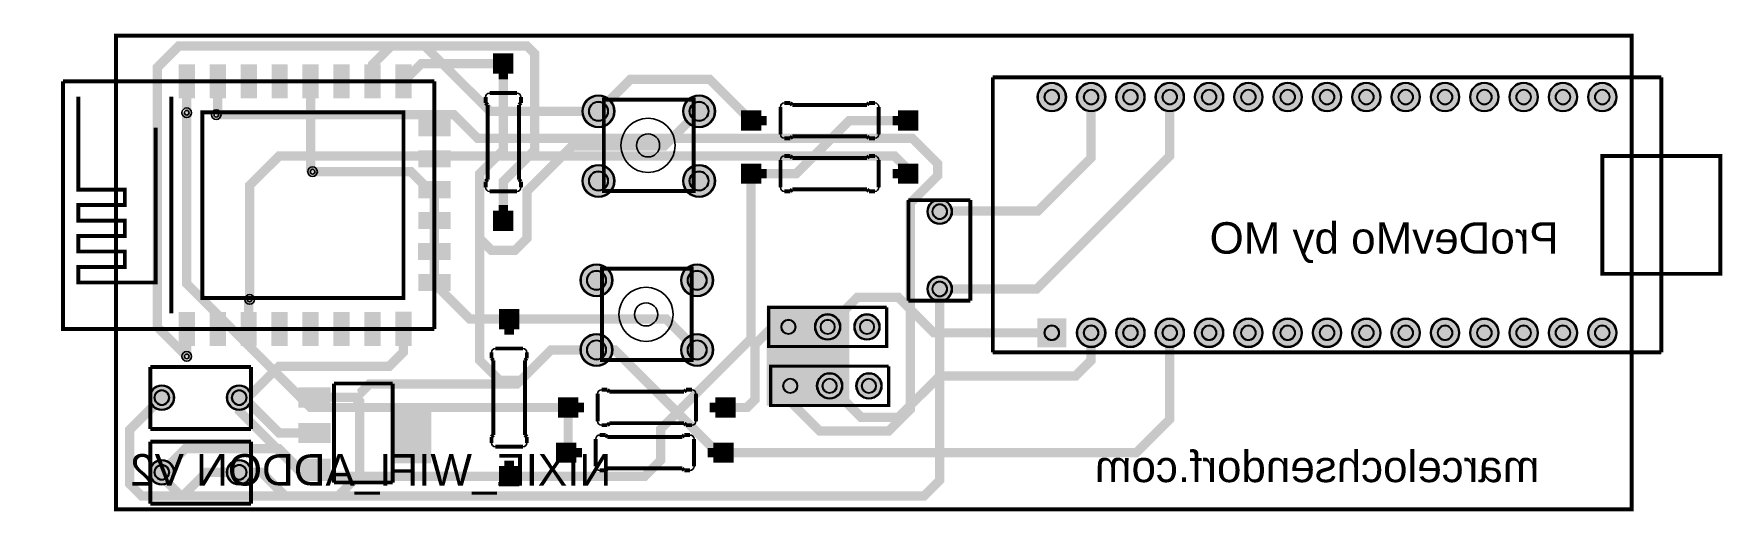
# Model space of a CAD drawing. Header units: millimetres. Extents: x 11 to 120, y -38 to -7.
import ezdxf

# ---------------------------------------------------------------- set-up
doc = ezdxf.new("R2010")
doc.units = ezdxf.units.MM
for name, color, linetype, true_color in [('BoardOutline', 7, 'Continuous', 0xff00ff), ('BottomLayer', 7, 'Continuous', 0x0000ff), ('BottomSolderMaskLayer', 7, 'Continuous', 0xaa00ff), ('Document', 7, 'Continuous', 0xffffff), ('Hole', 7, 'Continuous', 0x222222), ('Multi-Layer', 7, 'Continuous', 0xc0c0c0), ('TopLayer', 7, 'Continuous', 0xff0000), ('TopPasteMaskLayer', 7, 'Continuous', 0x808080), ('TopSilkLayer', 7, 'Continuous', 0xffcc00), ('TopSolderMaskLayer', 7, 'Continuous', 0x800080)]:
    doc.layers.add(name, color=color, linetype=linetype, true_color=true_color)
doc.styles.get("Standard").update_dxf_attribs({"font": 'arial.ttf'})

msp = doc.modelspace()

# ---------------------------------------------------------------- texts
at = {"layer": 'BottomSilkLayer', "text_generation_flag": 2}
for s, p in [('ProDevMo by MO', (109.4533909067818, -21.174498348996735)), ('marcelochsendorf.com', (108.20421640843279, -35.941071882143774)), ('NIXIE_WIFI_ADDON V2', (48.24638049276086, -36.16052832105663))]:
    msp.add_text(s, height=2.0320040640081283, dxfattribs=at).set_placement(p)

# ---------------------------------------------------------------- hatches: boundary and pattern name
at = {"layer": 'BottomSolderMaskLayer'}
for points in [[(40.618491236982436, -9.546609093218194), (40.618491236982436, -8.233426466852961), (41.93167386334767, -8.233426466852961), (41.93167386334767, -9.546609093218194)], [(75.76835153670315, -11.049022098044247, 1), (77.64795529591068, -11.049022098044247, 1)], [(78.30835661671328, -11.049022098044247, 1), (80.18796037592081, -11.049022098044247, 1)], [(80.84836169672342, -11.049022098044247, 1), (82.72796545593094, -11.049022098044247, 1)], [(83.38836677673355, -11.049022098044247, 1), (85.26797053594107, -11.049022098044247, 1)], [(85.92837185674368, -11.049022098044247, 1), (87.80797561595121, -11.049022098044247, 1)], [(88.46837693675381, -11.049022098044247, 1), (90.34798069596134, -11.049022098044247, 1)], [(91.00838201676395, -11.049022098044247, 1), (92.88798577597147, -11.049022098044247, 1)], [(93.54838709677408, -11.049022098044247, 1), (95.4279908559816, -11.049022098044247, 1)], [(96.08839217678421, -11.049022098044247, 1), (97.96799593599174, -11.049022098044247, 1)], [(98.62839725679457, -11.049022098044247, 1), (100.5080010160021, -11.049022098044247, 1)], [(101.1684023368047, -11.049022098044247, 1), (103.04800609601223, -11.049022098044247, 1)], [(103.70840741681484, -11.049022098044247, 1), (105.58801117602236, -11.049022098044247, 1)], [(106.24841249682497, -11.049022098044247, 1), (108.1280162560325, -11.049022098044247, 1)], [(108.7884175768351, -11.049022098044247, 1), (110.66802133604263, -11.049022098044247, 1)], [(111.32842265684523, -11.049022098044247, 1), (113.20802641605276, -11.049022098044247, 1)], [(46.37236474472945, -11.974091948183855, 1), (48.47396494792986, -11.974091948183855, 1)], [(52.872237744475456, -11.974091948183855, 1), (54.97383794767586, -11.974091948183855, 1)], [(56.62179324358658, -11.917703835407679), (57.93497586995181, -11.917703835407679), (57.93497586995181, -13.230886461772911), (56.62179324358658, -13.230886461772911)], [(66.78181356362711, -11.917703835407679), (68.09499618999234, -11.917703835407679), (68.09499618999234, -13.230886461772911), (66.78181356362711, -13.230886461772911)], [(46.37236474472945, -16.47396494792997, 1), (48.47396494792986, -16.47396494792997, 1)], [(52.872237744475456, -16.47396494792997, 1), (54.97383794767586, -16.47396494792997, 1)], [(57.93497586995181, -16.659893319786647), (56.62179324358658, -16.659893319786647), (56.62179324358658, -15.346710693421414), (57.93497586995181, -15.346710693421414)], [(68.09499618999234, -16.659893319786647), (66.78181356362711, -16.659893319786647), (66.78181356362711, -15.346710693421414), (68.09499618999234, -15.346710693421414)], [(40.618491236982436, -19.706629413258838), (40.618491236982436, -18.393446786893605), (41.93167386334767, -18.393446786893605), (41.93167386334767, -19.706629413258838)], [(68.65633731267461, -18.455676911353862, 1), (70.28194056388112, -18.455676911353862, 1)], [(46.245364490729, -22.89611379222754, 1), (48.34696469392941, -22.89611379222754, 1)], [(52.745237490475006, -22.89611379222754, 1), (54.84683769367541, -22.89611379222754, 1)], [(68.65633731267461, -23.454406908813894, 1), (70.28194056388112, -23.454406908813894, 1)], [(42.312674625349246, -24.74345948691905), (42.312674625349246, -26.056642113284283), (40.99949199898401, -26.056642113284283), (40.99949199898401, -24.74345948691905)], [(58.8519177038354, -25.069850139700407), (60.5283210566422, -25.069850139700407), (60.5283210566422, -26.74625349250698), (58.8519177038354, -26.74625349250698)], [(61.391922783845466, -25.908051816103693, 1), (63.06832613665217, -25.908051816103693, 1)], [(63.9319278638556, -25.908051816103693, 1), (65.60833121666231, -25.908051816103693, 1)], [(75.768351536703, -25.349250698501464), (77.6479552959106, -25.349250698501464), (77.6479552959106, -27.22885445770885), (75.768351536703, -27.22885445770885)], [(78.30835661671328, -26.289052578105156, 1), (80.18796037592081, -26.289052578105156, 1)], [(80.84836169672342, -26.289052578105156, 1), (82.72796545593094, -26.289052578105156, 1)], [(83.38836677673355, -26.289052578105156, 1), (85.26797053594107, -26.289052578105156, 1)], [(85.92837185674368, -26.289052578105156, 1), (87.80797561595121, -26.289052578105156, 1)], [(88.46837693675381, -26.289052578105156, 1), (90.34798069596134, -26.289052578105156, 1)], [(91.00838201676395, -26.289052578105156, 1), (92.88798577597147, -26.289052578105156, 1)], [(93.54838709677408, -26.289052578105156, 1), (95.4279908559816, -26.289052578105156, 1)], [(96.08839217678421, -26.289052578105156, 1), (97.96799593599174, -26.289052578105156, 1)], [(98.62839725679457, -26.289052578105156, 1), (100.5080010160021, -26.289052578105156, 1)], [(101.1684023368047, -26.289052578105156, 1), (103.04800609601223, -26.289052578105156, 1)], [(103.70840741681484, -26.289052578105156, 1), (105.58801117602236, -26.289052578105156, 1)], [(106.24841249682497, -26.289052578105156, 1), (108.1280162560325, -26.289052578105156, 1)], [(108.7884175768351, -26.289052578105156, 1), (110.66802133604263, -26.289052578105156, 1)], [(111.32842265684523, -26.289052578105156, 1), (113.20802641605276, -26.289052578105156, 1)], [(46.245364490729, -27.395986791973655, 1), (48.34696469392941, -27.395986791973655, 1)], [(52.745237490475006, -27.395986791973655, 1), (54.84683769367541, -27.395986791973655, 1)], [(58.97891795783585, -28.879857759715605), (60.65532131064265, -28.879857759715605), (60.65532131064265, -30.55626111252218), (58.97891795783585, -30.55626111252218)], [(61.51892303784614, -29.718059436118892, 1), (63.195326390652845, -29.718059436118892, 1)], [(64.05892811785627, -29.718059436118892, 1), (65.73533147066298, -29.718059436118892, 1)], [(18.404876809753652, -30.480060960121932, 1), (20.03048006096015, -30.480060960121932, 1)], [(23.403606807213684, -30.480060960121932, 1), (25.029210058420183, -30.480060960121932, 1)], [(44.81076962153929, -30.459740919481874), (46.123952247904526, -30.459740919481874), (46.123952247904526, -31.772923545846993), (44.81076962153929, -31.772923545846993)], [(54.970789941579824, -30.459740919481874), (56.28397256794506, -30.459740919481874), (56.28397256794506, -31.772923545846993), (54.970789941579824, -31.772923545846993)], [(45.99568199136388, -34.69265938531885), (44.68249936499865, -34.69265938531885), (44.68249936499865, -33.3794767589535), (45.99568199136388, -33.3794767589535)], [(56.15570231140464, -34.69265938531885), (54.842519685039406, -34.69265938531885), (54.842519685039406, -33.3794767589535), (56.15570231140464, -33.3794767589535)], [(18.404876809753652, -35.3060706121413, 1), (20.03048006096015, -35.3060706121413, 1)], [(23.403606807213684, -35.3060706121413, 1), (25.029210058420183, -35.3060706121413, 1)], [(42.312674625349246, -34.90347980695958), (42.312674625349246, -36.21666243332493), (40.99949199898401, -36.21666243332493), (40.99949199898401, -34.90347980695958)]]:
    msp.add_hatch(color=256, dxfattribs=at).paths.add_polyline_path(points)
at = {"layer": 'Multi-Layer'}
for points in [[(40.669291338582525, -9.495808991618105), (40.669291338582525, -8.284226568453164), (41.88087376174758, -8.284226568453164), (41.88087376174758, -9.495808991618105)], [(75.81915163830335, -11.049022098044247, 1), (77.59715519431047, -11.049022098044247, 1)], [(78.35915671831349, -11.049022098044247, 1), (80.1371602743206, -11.049022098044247, 1)], [(80.89916179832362, -11.049022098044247, 1), (82.67716535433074, -11.049022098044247, 1)], [(83.43916687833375, -11.049022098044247, 1), (85.21717043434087, -11.049022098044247, 1)], [(85.97917195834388, -11.049022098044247, 1), (87.757175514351, -11.049022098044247, 1)], [(88.51917703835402, -11.049022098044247, 1), (90.29718059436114, -11.049022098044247, 1)], [(91.05918211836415, -11.049022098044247, 1), (92.83718567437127, -11.049022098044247, 1)], [(93.59918719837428, -11.049022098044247, 1), (95.3771907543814, -11.049022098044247, 1)], [(96.13919227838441, -11.049022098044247, 1), (97.91719583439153, -11.049022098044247, 1)], [(98.67919735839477, -11.049022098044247, 1), (100.4572009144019, -11.049022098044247, 1)], [(101.2192024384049, -11.049022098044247, 1), (102.99720599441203, -11.049022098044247, 1)], [(103.75920751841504, -11.049022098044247, 1), (105.53721107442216, -11.049022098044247, 1)], [(106.29921259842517, -11.049022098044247, 1), (108.07721615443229, -11.049022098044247, 1)], [(108.8392176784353, -11.049022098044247, 1), (110.61722123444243, -11.049022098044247, 1)], [(111.37922275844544, -11.049022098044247, 1), (113.15722631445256, -11.049022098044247, 1)], [(46.423164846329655, -11.974091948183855, 1), (48.423164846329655, -11.974091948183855, 1)], [(52.92303784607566, -11.974091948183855, 1), (54.92303784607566, -11.974091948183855, 1)], [(56.67259334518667, -11.968503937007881), (57.8841757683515, -11.968503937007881), (57.8841757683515, -13.180086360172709), (56.67259334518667, -13.180086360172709)], [(66.8326136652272, -11.968503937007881), (68.04419608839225, -11.968503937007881), (68.04419608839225, -13.180086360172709), (66.8326136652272, -13.180086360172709)], [(46.423164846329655, -16.47396494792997, 1), (48.423164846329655, -16.47396494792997, 1)], [(52.92303784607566, -16.47396494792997, 1), (54.92303784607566, -16.47396494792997, 1)], [(57.8841757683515, -16.609093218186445), (56.67259334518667, -16.609093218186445), (56.67259334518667, -15.397510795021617), (57.8841757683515, -15.397510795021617)], [(68.04419608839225, -16.609093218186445), (66.8326136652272, -16.609093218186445), (66.8326136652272, -15.397510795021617), (68.04419608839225, -15.397510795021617)], [(40.669291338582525, -19.65582931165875), (40.669291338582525, -18.444246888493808), (41.88087376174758, -18.444246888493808), (41.88087376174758, -19.65582931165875)], [(68.70713741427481, -18.455676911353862, 1), (70.23114046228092, -18.455676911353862, 1)], [(46.296164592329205, -22.89611379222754, 1), (48.296164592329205, -22.89611379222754, 1)], [(52.79603759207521, -22.89611379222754, 1), (54.79603759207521, -22.89611379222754, 1)], [(68.70713741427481, -23.454406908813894, 1), (70.23114046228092, -23.454406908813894, 1)], [(42.26187452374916, -24.79425958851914), (42.26187452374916, -26.00584201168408), (41.0502921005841, -26.00584201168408), (41.0502921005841, -24.79425958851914)], [(58.902717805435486, -25.120650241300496), (60.47752095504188, -25.120650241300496), (60.47752095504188, -26.695453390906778), (58.902717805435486, -26.695453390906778)], [(61.44272288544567, -25.908051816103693, 1), (63.017526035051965, -25.908051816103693, 1)], [(63.9827279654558, -25.908051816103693, 1), (65.5575311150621, -25.908051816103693, 1)], [(75.81915163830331, -25.400050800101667), (77.59715519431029, -25.400050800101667), (77.59715519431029, -27.17805435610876), (75.81915163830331, -27.17805435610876)], [(78.35915671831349, -26.289052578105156, 1), (80.1371602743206, -26.289052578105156, 1)], [(80.89916179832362, -26.289052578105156, 1), (82.67716535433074, -26.289052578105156, 1)], [(83.43916687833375, -26.289052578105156, 1), (85.21717043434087, -26.289052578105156, 1)], [(85.97917195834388, -26.289052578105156, 1), (87.757175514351, -26.289052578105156, 1)], [(88.51917703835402, -26.289052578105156, 1), (90.29718059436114, -26.289052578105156, 1)], [(91.05918211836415, -26.289052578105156, 1), (92.83718567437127, -26.289052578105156, 1)], [(93.59918719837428, -26.289052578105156, 1), (95.3771907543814, -26.289052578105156, 1)], [(96.13919227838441, -26.289052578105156, 1), (97.91719583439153, -26.289052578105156, 1)], [(98.67919735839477, -26.289052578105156, 1), (100.4572009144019, -26.289052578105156, 1)], [(101.2192024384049, -26.289052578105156, 1), (102.99720599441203, -26.289052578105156, 1)], [(103.75920751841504, -26.289052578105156, 1), (105.53721107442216, -26.289052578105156, 1)], [(106.29921259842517, -26.289052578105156, 1), (108.07721615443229, -26.289052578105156, 1)], [(108.8392176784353, -26.289052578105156, 1), (110.61722123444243, -26.289052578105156, 1)], [(111.37922275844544, -26.289052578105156, 1), (113.15722631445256, -26.289052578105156, 1)], [(46.296164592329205, -27.395986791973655, 1), (48.296164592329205, -27.395986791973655, 1)], [(52.79603759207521, -27.395986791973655, 1), (54.79603759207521, -27.395986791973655, 1)], [(59.029718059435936, -28.930657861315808), (60.60452120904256, -28.930657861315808), (60.60452120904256, -30.505461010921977), (59.029718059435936, -30.505461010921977)], [(61.569723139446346, -29.718059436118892, 1), (63.14452628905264, -29.718059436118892, 1)], [(64.10972821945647, -29.718059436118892, 1), (65.68453136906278, -29.718059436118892, 1)], [(18.455676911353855, -30.480060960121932, 1), (19.97967995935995, -30.480060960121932, 1)], [(23.454406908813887, -30.480060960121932, 1), (24.97840995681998, -30.480060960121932, 1)], [(44.86156972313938, -30.510541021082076), (46.07315214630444, -30.510541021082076), (46.07315214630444, -31.722123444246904), (44.86156972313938, -31.722123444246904)], [(55.02159004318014, -30.510541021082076), (56.23317246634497, -30.510541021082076), (56.23317246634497, -31.722123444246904), (55.02159004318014, -31.722123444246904)], [(45.94488188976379, -34.641859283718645), (44.73329946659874, -34.641859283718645), (44.73329946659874, -33.430276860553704), (45.94488188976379, -33.430276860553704)], [(56.10490220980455, -34.641859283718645), (54.893319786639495, -34.641859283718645), (54.893319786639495, -33.430276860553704), (56.10490220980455, -33.430276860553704)], [(18.455676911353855, -35.3060706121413, 1), (19.97967995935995, -35.3060706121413, 1)], [(23.454406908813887, -35.3060706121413, 1), (24.97840995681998, -35.3060706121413, 1)], [(42.26187452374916, -34.95427990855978), (42.26187452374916, -36.165862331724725), (41.0502921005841, -36.165862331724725), (41.0502921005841, -34.95427990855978)]]:
    msp.add_hatch(color=256, dxfattribs=at).paths.add_polyline_path(points)
at = {"layer": 'TopLayer'}
for points in [[(21.33096266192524, -9.033274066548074), (21.33096266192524, -11.033274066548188), (20.33096266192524, -11.033274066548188), (20.33096266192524, -9.033274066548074)], [(23.33096266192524, -9.033528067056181), (23.33096266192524, -11.033528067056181), (22.33096266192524, -11.033528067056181), (22.33096266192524, -9.033528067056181)], [(25.33096266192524, -9.033274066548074), (25.33096266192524, -11.033274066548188), (24.33096266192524, -11.033274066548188), (24.33096266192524, -9.033274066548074)], [(27.33096266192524, -9.034036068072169), (27.33096266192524, -11.034036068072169), (26.33096266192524, -11.034036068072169), (26.33096266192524, -9.034036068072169)], [(29.33096266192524, -9.033274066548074), (29.33096266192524, -11.033274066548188), (28.33096266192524, -11.033274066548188), (28.33096266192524, -9.033274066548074)], [(31.331724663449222, -9.032512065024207), (31.331724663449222, -11.032512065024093), (30.331724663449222, -11.032512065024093), (30.331724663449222, -9.032512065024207)], [(33.32994665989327, -9.033782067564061), (33.32994665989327, -11.033782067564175), (32.32994665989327, -11.033782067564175), (32.32994665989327, -9.033782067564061)], [(35.334010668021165, -9.03530607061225), (35.334010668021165, -11.035306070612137), (34.334010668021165, -11.035306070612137), (34.334010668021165, -9.03530607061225)], [(37.82931165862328, -13.537211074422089), (35.82931165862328, -13.537211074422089), (35.82931165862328, -12.537211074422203), (37.82931165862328, -12.537211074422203)], [(37.828549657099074, -15.537211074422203), (35.8285496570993, -15.537211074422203), (35.8285496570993, -14.537211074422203), (37.828549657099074, -14.537211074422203)], [(37.828549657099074, -17.536449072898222), (35.8285496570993, -17.536449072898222), (35.8285496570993, -16.536449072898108), (37.828549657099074, -16.536449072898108)], [(37.828549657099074, -19.537211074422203), (35.8285496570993, -19.537211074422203), (35.8285496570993, -18.537211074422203), (37.828549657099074, -18.537211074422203)], [(37.828041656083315, -21.53594107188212), (35.828041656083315, -21.53594107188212), (35.828041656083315, -20.53594107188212), (37.828041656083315, -20.53594107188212)], [(37.829565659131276, -23.53390906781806), (35.829565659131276, -23.53390906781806), (35.829565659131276, -22.533909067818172), (37.829565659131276, -22.533909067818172)], [(20.328422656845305, -27.03556007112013), (20.328422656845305, -25.03556007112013), (21.328422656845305, -25.03556007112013), (21.328422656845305, -27.03556007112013)], [(22.328422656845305, -27.03556007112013), (22.328422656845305, -25.03556007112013), (23.328422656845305, -25.03556007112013), (23.328422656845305, -27.03556007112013)], [(24.327660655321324, -27.03556007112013), (24.327660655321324, -25.03556007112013), (25.327660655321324, -25.03556007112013), (25.327660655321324, -27.03556007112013)], [(26.327660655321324, -27.03556007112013), (26.327660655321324, -25.03556007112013), (27.327660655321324, -25.03556007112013), (27.327660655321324, -27.03556007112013)], [(28.329184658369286, -27.03556007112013), (28.329184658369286, -25.03556007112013), (29.329184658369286, -25.03556007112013), (29.329184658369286, -27.03556007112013)], [(30.328422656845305, -27.03556007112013), (30.328422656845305, -25.03556007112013), (31.328422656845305, -25.03556007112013), (31.328422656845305, -27.03556007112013)], [(32.327660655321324, -27.03556007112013), (32.327660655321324, -25.03556007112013), (33.327660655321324, -25.03556007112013), (33.327660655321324, -27.03556007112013)], [(34.328422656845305, -27.034798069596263), (34.328422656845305, -25.03479806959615), (35.328422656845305, -25.03479806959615), (35.328422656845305, -27.034798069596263)], [(28.083058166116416, -29.86609093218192), (30.08305816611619, -29.86609093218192), (30.08305816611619, -31.066090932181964), (28.083058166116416, -31.066090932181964)], [(34.283058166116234, -30.866065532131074), (36.583058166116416, -30.866065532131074), (36.583058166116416, -34.66606553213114), (34.283058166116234, -34.66606553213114)], [(28.083058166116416, -32.16606553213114), (30.08305816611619, -32.16606553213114), (30.08305816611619, -33.366065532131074), (28.083058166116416, -33.366065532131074)], [(28.083058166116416, -34.46604013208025), (30.08305816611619, -34.46604013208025), (30.08305816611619, -35.6660401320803), (28.083058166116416, -35.6660401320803)]]:
    msp.add_hatch(color=256, dxfattribs=at).paths.add_polyline_path(points)
at = {"layer": 'TopPasteMaskLayer'}
for points in [[(21.33096266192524, -9.033274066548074), (21.33096266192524, -11.033274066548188), (20.33096266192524, -11.033274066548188), (20.33096266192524, -9.033274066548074)], [(23.33096266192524, -9.033528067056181), (23.33096266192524, -11.033528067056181), (22.33096266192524, -11.033528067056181), (22.33096266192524, -9.033528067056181)], [(25.33096266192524, -9.033274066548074), (25.33096266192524, -11.033274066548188), (24.33096266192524, -11.033274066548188), (24.33096266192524, -9.033274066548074)], [(27.33096266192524, -9.034036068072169), (27.33096266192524, -11.034036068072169), (26.33096266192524, -11.034036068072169), (26.33096266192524, -9.034036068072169)], [(29.33096266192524, -9.033274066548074), (29.33096266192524, -11.033274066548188), (28.33096266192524, -11.033274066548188), (28.33096266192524, -9.033274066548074)], [(31.331724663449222, -9.032512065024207), (31.331724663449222, -11.032512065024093), (30.331724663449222, -11.032512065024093), (30.331724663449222, -9.032512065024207)], [(33.32994665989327, -9.033782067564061), (33.32994665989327, -11.033782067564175), (32.32994665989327, -11.033782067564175), (32.32994665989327, -9.033782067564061)], [(35.334010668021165, -9.03530607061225), (35.334010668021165, -11.035306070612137), (34.334010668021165, -11.035306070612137), (34.334010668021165, -9.03530607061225)], [(37.82931165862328, -13.537211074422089), (35.82931165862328, -13.537211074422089), (35.82931165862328, -12.537211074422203), (37.82931165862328, -12.537211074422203)], [(37.828549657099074, -15.537211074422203), (35.8285496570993, -15.537211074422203), (35.8285496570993, -14.537211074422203), (37.828549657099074, -14.537211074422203)], [(37.828549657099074, -17.536449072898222), (35.8285496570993, -17.536449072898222), (35.8285496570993, -16.536449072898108), (37.828549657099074, -16.536449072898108)], [(37.828549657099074, -19.537211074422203), (35.8285496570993, -19.537211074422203), (35.8285496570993, -18.537211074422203), (37.828549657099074, -18.537211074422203)], [(37.828041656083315, -21.53594107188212), (35.828041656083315, -21.53594107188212), (35.828041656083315, -20.53594107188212), (37.828041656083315, -20.53594107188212)], [(37.829565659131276, -23.53390906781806), (35.829565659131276, -23.53390906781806), (35.829565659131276, -22.533909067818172), (37.829565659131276, -22.533909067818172)], [(20.328422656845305, -27.03556007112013), (20.328422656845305, -25.03556007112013), (21.328422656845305, -25.03556007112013), (21.328422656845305, -27.03556007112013)], [(22.328422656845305, -27.03556007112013), (22.328422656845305, -25.03556007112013), (23.328422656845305, -25.03556007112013), (23.328422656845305, -27.03556007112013)], [(24.327660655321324, -27.03556007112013), (24.327660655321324, -25.03556007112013), (25.327660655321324, -25.03556007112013), (25.327660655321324, -27.03556007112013)], [(26.327660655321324, -27.03556007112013), (26.327660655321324, -25.03556007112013), (27.327660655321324, -25.03556007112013), (27.327660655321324, -27.03556007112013)], [(28.329184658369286, -27.03556007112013), (28.329184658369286, -25.03556007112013), (29.329184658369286, -25.03556007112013), (29.329184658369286, -27.03556007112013)], [(30.328422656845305, -27.03556007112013), (30.328422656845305, -25.03556007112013), (31.328422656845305, -25.03556007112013), (31.328422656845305, -27.03556007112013)], [(32.327660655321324, -27.03556007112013), (32.327660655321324, -25.03556007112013), (33.327660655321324, -25.03556007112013), (33.327660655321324, -27.03556007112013)], [(34.328422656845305, -27.034798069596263), (34.328422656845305, -25.03479806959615), (35.328422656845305, -25.03479806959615), (35.328422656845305, -27.034798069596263)], [(28.083058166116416, -29.86609093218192), (30.08305816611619, -29.86609093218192), (30.08305816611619, -31.066090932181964), (28.083058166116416, -31.066090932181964)], [(34.283058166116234, -30.866065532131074), (36.583058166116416, -30.866065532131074), (36.583058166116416, -34.66606553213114), (34.283058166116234, -34.66606553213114)], [(28.083058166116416, -32.16606553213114), (30.08305816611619, -32.16606553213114), (30.08305816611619, -33.366065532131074), (28.083058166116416, -33.366065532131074)], [(28.083058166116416, -34.46604013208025), (30.08305816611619, -34.46604013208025), (30.08305816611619, -35.6660401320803), (28.083058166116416, -35.6660401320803)]]:
    msp.add_hatch(color=256, dxfattribs=at).paths.add_polyline_path(points)
at = {"layer": 'TopSilkLayer'}
msp.add_hatch(color=256, dxfattribs=at).paths.add_polyline_path([(58.293116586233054, -24.638049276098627), (63.62712725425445, -24.638049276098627), (63.62712725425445, -30.98806197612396), (58.293116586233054, -30.98806197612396), (58.293116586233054, -24.638049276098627)])
at = {"layer": 'TopSolderMaskLayer'}
for points in [[(40.618491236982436, -9.546609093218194), (40.618491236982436, -8.233426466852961), (41.93167386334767, -8.233426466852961), (41.93167386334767, -9.546609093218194)], [(21.356356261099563, -8.931673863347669), (21.356356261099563, -11.134874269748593), (20.305556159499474, -11.134874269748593), (20.305556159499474, -8.931673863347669)], [(23.356356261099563, -8.931927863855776), (23.356356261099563, -11.135128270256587), (22.305556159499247, -11.135128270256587), (22.305556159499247, -8.931927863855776)], [(25.356356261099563, -8.931673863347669), (25.356356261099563, -11.134874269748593), (24.305556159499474, -11.134874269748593), (24.305556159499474, -8.931673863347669)], [(27.356356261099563, -8.932435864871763), (27.356356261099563, -11.135636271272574), (26.305556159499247, -11.135636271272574), (26.305556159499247, -8.932435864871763)], [(29.356369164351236, -8.931673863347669), (29.356369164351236, -11.134874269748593), (28.30556906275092, -11.134874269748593), (28.30556906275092, -8.931673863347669)], [(31.357118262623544, -8.930911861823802), (31.357118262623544, -11.134112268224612), (30.306318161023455, -11.134112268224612), (30.306318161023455, -8.930911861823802)], [(33.35534025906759, -8.932181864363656), (33.35534025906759, -11.13538227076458), (32.3045401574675, -11.13538227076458), (32.3045401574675, -8.932181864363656)], [(35.35941717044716, -8.933705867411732), (35.35941717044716, -11.136906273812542), (34.30861706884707, -11.136906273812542), (34.30861706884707, -8.933705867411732)], [(75.76835153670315, -11.049022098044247, 1), (77.64795529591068, -11.049022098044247, 1)], [(78.30835661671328, -11.049022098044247, 1), (80.18796037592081, -11.049022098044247, 1)], [(80.84836169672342, -11.049022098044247, 1), (82.72796545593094, -11.049022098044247, 1)], [(83.38836677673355, -11.049022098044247, 1), (85.26797053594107, -11.049022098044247, 1)], [(85.92837185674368, -11.049022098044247, 1), (87.80797561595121, -11.049022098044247, 1)], [(88.46837693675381, -11.049022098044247, 1), (90.34798069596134, -11.049022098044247, 1)], [(91.00838201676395, -11.049022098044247, 1), (92.88798577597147, -11.049022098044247, 1)], [(93.54838709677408, -11.049022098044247, 1), (95.4279908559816, -11.049022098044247, 1)], [(96.08839217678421, -11.049022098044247, 1), (97.96799593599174, -11.049022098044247, 1)], [(98.62839725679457, -11.049022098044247, 1), (100.5080010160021, -11.049022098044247, 1)], [(101.1684023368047, -11.049022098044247, 1), (103.04800609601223, -11.049022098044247, 1)], [(103.70840741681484, -11.049022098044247, 1), (105.58801117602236, -11.049022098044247, 1)], [(106.24841249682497, -11.049022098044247, 1), (108.1280162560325, -11.049022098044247, 1)], [(108.7884175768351, -11.049022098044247, 1), (110.66802133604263, -11.049022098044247, 1)], [(111.32842265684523, -11.049022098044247, 1), (113.20802641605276, -11.049022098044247, 1)], [(46.37236474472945, -11.974091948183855, 1), (48.47396494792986, -11.974091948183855, 1)], [(52.872237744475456, -11.974091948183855, 1), (54.97383794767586, -11.974091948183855, 1)], [(56.62179324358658, -11.917703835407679), (57.93497586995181, -11.917703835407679), (57.93497586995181, -13.230886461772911), (56.62179324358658, -13.230886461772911)], [(66.78181356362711, -11.917703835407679), (68.09499618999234, -11.917703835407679), (68.09499618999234, -13.230886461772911), (66.78181356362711, -13.230886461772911)], [(37.8801117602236, -13.587998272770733), (35.778511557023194, -13.587998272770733), (35.778511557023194, -12.486398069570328), (37.8801117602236, -12.486398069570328)], [(37.87934975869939, -15.587998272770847), (35.777749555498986, -15.587998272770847), (35.777749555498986, -14.486398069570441), (37.87934975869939, -14.486398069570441)], [(46.37236474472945, -16.47396494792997, 1), (48.47396494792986, -16.47396494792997, 1)], [(52.872237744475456, -16.47396494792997, 1), (54.97383794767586, -16.47396494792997, 1)], [(57.93497586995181, -16.659893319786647), (56.62179324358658, -16.659893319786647), (56.62179324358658, -15.346710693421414), (57.93497586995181, -15.346710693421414)], [(68.09499618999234, -16.659893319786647), (66.78181356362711, -16.659893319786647), (66.78181356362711, -15.346710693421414), (68.09499618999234, -15.346710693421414)], [(37.87934975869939, -17.587236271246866), (35.777749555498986, -17.587236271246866), (35.777749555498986, -16.485636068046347), (37.87934975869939, -16.485636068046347)], [(37.87934975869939, -19.587998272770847), (35.777749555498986, -19.587998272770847), (35.777749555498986, -18.48639806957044), (37.87934975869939, -18.48639806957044)], [(40.618491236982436, -19.706629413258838), (40.618491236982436, -18.393446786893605), (41.93167386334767, -18.393446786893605), (41.93167386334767, -19.706629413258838)], [(68.65633731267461, -18.455676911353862, 1), (70.28194056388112, -18.455676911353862, 1)], [(37.878841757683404, -21.586728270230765), (35.777241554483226, -21.586728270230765), (35.777241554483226, -20.48512806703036), (37.878841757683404, -20.48512806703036)], [(37.88036576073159, -23.584696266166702), (35.77876555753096, -23.584696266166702), (35.77876555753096, -22.483096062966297), (37.88036576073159, -22.483096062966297)], [(46.245364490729, -22.89611379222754, 1), (48.34696469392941, -22.89611379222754, 1)], [(52.745237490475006, -22.89611379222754, 1), (54.84683769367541, -22.89611379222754, 1)], [(68.65633731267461, -23.454406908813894, 1), (70.28194056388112, -23.454406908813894, 1)], [(20.30301615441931, -27.137160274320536), (20.30301615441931, -24.933959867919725), (21.353816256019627, -24.933959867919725), (21.353816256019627, -27.137160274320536)], [(22.30301615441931, -27.137160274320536), (22.30301615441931, -24.933959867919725), (23.353816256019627, -24.933959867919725), (23.353816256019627, -27.137160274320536)], [(24.30225415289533, -27.137160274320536), (24.30225415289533, -24.933959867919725), (25.35305425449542, -24.933959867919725), (25.35305425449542, -27.137160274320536)], [(26.30225415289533, -27.137160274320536), (26.30225415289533, -24.933959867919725), (27.35305425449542, -24.933959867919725), (27.35305425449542, -27.137160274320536)], [(28.30377815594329, -27.137160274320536), (28.30377815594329, -24.933959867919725), (29.354578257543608, -24.933959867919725), (29.354578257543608, -27.137160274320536)], [(30.30301615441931, -27.137160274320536), (30.30301615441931, -24.933959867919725), (31.353816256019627, -24.933959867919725), (31.353816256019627, -27.137160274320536)], [(32.30225415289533, -27.137160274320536), (32.30225415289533, -24.933959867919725), (33.353054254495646, -24.933959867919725), (33.353054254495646, -27.137160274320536)], [(34.30301615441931, -27.13639827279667), (34.30301615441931, -24.933197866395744), (35.3538162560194, -24.933197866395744), (35.3538162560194, -27.13639827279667)], [(42.312674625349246, -24.74345948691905), (42.312674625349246, -26.056642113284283), (40.99949199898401, -26.056642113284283), (40.99949199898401, -24.74345948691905)], [(58.8519177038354, -25.069850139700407), (60.5283210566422, -25.069850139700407), (60.5283210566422, -26.74625349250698), (58.8519177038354, -26.74625349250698)], [(61.391922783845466, -25.908051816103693, 1), (63.06832613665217, -25.908051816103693, 1)], [(63.9319278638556, -25.908051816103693, 1), (65.60833121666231, -25.908051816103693, 1)], [(75.768351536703, -25.349250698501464), (77.6479552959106, -25.349250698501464), (77.6479552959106, -27.22885445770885), (75.768351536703, -27.22885445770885)], [(78.30835661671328, -26.289052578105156, 1), (80.18796037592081, -26.289052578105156, 1)], [(80.84836169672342, -26.289052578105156, 1), (82.72796545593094, -26.289052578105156, 1)], [(83.38836677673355, -26.289052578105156, 1), (85.26797053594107, -26.289052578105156, 1)], [(85.92837185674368, -26.289052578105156, 1), (87.80797561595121, -26.289052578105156, 1)], [(88.46837693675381, -26.289052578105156, 1), (90.34798069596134, -26.289052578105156, 1)], [(91.00838201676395, -26.289052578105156, 1), (92.88798577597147, -26.289052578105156, 1)], [(93.54838709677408, -26.289052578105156, 1), (95.4279908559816, -26.289052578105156, 1)], [(96.08839217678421, -26.289052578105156, 1), (97.96799593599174, -26.289052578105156, 1)], [(98.62839725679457, -26.289052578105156, 1), (100.5080010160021, -26.289052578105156, 1)], [(101.1684023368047, -26.289052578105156, 1), (103.04800609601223, -26.289052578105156, 1)], [(103.70840741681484, -26.289052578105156, 1), (105.58801117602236, -26.289052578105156, 1)], [(106.24841249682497, -26.289052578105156, 1), (108.1280162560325, -26.289052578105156, 1)], [(108.7884175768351, -26.289052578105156, 1), (110.66802133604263, -26.289052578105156, 1)], [(111.32842265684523, -26.289052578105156, 1), (113.20802641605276, -26.289052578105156, 1)], [(46.245364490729, -27.395986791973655, 1), (48.34696469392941, -27.395986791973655, 1)], [(52.745237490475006, -27.395986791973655, 1), (54.84683769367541, -27.395986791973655, 1)], [(58.97891795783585, -28.879857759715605), (60.65532131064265, -28.879857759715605), (60.65532131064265, -30.55626111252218), (58.97891795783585, -30.55626111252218)], [(61.51892303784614, -29.718059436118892, 1), (63.195326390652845, -29.718059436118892, 1)], [(64.05892811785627, -29.718059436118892, 1), (65.73533147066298, -29.718059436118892, 1)], [(18.404876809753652, -30.480060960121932, 1), (20.03048006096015, -30.480060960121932, 1)], [(23.403606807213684, -30.480060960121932, 1), (25.029210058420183, -30.480060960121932, 1)], [(28.0322580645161, -29.815290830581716), (30.133858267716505, -29.815290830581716), (30.133858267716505, -31.116891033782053), (28.0322580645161, -31.116891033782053)], [(44.81076962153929, -30.459740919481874), (46.123952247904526, -30.459740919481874), (46.123952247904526, -31.772923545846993), (44.81076962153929, -31.772923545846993)], [(54.970789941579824, -30.459740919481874), (56.28397256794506, -30.459740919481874), (56.28397256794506, -31.772923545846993), (54.970789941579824, -31.772923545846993)], [(34.232257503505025, -30.81526543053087), (36.63385770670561, -30.81526543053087), (36.63385770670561, -34.716865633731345), (34.232257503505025, -34.716865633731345)], [(28.0322580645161, -32.11526543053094), (30.133858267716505, -32.11526543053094), (30.133858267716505, -33.41686563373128), (28.0322580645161, -33.41686563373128)], [(45.99568199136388, -34.69265938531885), (44.68249936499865, -34.69265938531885), (44.68249936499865, -33.3794767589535), (45.99568199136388, -33.3794767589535)], [(56.15570231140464, -34.69265938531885), (54.842519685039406, -34.69265938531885), (54.842519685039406, -33.3794767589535), (56.15570231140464, -33.3794767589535)], [(18.404876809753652, -35.3060706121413, 1), (20.03048006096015, -35.3060706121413, 1)], [(23.403606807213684, -35.3060706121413, 1), (25.029210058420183, -35.3060706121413, 1)], [(28.0322580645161, -34.41524003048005), (30.133858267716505, -34.41524003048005), (30.133858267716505, -35.71684023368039), (28.0322580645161, -35.71684023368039)], [(42.312674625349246, -34.90347980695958), (42.312674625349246, -36.21666243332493), (40.99949199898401, -36.21666243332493), (40.99949199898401, -34.90347980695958)]]:
    msp.add_hatch(color=256, dxfattribs=at).paths.add_polyline_path(points)

# ---------------------------------------------------------------- linework, layer by layer
at = {"layer": 'BoardOutline', "const_width": 0.25400050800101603}
msp.add_lwpolyline([(16.256032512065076, -7.087020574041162), (114.17322834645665, -7.087020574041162), (114.17322834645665, -37.69507239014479), (16.256032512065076, -37.69507239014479), (16.256032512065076, -7.087020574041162)], close=True, dxfattribs=at)
at = {"layer": 'BottomLayer', "const_width": 0.6000000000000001}
for points in [[(47.423164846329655, -11.974091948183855), (40.42463804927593, -11.974091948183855), (36.197561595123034, -7.747015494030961), (20.320040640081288, -7.747015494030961), (18.92303784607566, -9.144018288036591), (18.92303784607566, -25.908051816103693), (20.828041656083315, -27.813055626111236)], [(20.828041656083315, -12.0650241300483), (20.828041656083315, -23.114046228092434), (28.82905765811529, -31.115062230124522), (45.46609093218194, -31.115062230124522)], [(22.73304546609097, -12.19202438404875), (38.100076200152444, -12.19202438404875), (39.62407924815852, -13.716027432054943), (67.69113538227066, -13.716027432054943), (69.34213868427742, -15.367030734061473), (69.34213868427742, -16.129032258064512), (67.56413512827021, -17.907035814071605), (67.56413512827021, -31.242062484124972), (66.16713233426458, -32.6390652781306), (61.72212344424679, -32.6390652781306), (59.94411988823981, -30.86106172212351), (59.817119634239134, -30.734061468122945), (59.817119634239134, -29.718059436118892)], [(67.43713487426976, -16.002032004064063), (67.43713487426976, -15.74803149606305), (66.54813309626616, -14.859029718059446), (26.797053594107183, -14.859029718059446), (24.892049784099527, -16.764033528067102), (24.892049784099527, -24.1300482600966)], [(41.65608331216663, -25.400050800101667), (39.1160782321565, -25.400050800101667), (36.830073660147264, -23.114046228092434), (36.830073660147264, -17.39903479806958), (35.306070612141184, -15.8750317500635), (28.95605791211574, -15.8750317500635)], [(57.277114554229, -16.002032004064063), (57.277114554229, -26.670053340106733), (53.97510795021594, -29.972059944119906), (51.43510287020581, -32.51206502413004), (51.43510287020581, -34.54406908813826), (50.41910083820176, -35.56007112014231), (41.65608331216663, -35.56007112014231)], [(19.217678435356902, -35.3060706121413), (19.217678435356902, -35.60071120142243), (20.447040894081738, -36.83007366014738), (68.45313690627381, -36.83007366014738), (69.46913893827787, -35.814071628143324), (69.46913893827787, -23.454406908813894)], [(24.21643383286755, -30.480060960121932), (24.21643383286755, -31.32844805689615), (28.575057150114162, -35.68707137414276), (28.70205740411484, -35.56007112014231), (41.65608331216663, -35.56007112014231)]]:
    msp.add_lwpolyline(points, dxfattribs=at)
at = {"layer": 'BottomSolderMaskLayer'}
for centre, radius in [((41.27508255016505, -8.890017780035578), 0.4404805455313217), ((76.70815341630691, -11.049022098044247), 0.9398018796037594), ((76.70815341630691, -11.049022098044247), 0.4833266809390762), ((79.24815849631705, -11.049022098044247), 0.9398018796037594), ((79.24815849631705, -11.049022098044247), 0.4833266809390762), ((81.78816357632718, -11.049022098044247), 0.9398018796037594), ((81.78816357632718, -11.049022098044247), 0.4833266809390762), ((84.32816865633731, -11.049022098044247), 0.9398018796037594), ((84.32816865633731, -11.049022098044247), 0.4833266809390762), ((86.86817373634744, -11.049022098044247), 0.9398018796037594), ((86.86817373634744, -11.049022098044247), 0.4833266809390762), ((89.40817881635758, -11.049022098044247), 0.9398018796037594), ((89.40817881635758, -11.049022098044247), 0.4833266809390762), ((91.94818389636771, -11.049022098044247), 0.9398018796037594), ((91.94818389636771, -11.049022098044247), 0.4833266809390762), ((94.48818897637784, -11.049022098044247), 0.9398018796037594), ((94.48818897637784, -11.049022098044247), 0.4833266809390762), ((97.02819405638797, -11.049022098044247), 0.9398018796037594), ((97.02819405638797, -11.049022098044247), 0.4833266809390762), ((99.56819913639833, -11.049022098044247), 0.9398018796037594), ((99.56819913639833, -11.049022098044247), 0.4833266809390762), ((102.10820421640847, -11.049022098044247), 0.9398018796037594), ((102.10820421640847, -11.049022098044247), 0.4833266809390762), ((104.6482092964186, -11.049022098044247), 0.9398018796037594), ((104.6482092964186, -11.049022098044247), 0.4833266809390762), ((107.18821437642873, -11.049022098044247), 0.9398018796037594), ((107.18821437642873, -11.049022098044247), 0.4833266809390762), ((109.72821945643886, -11.049022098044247), 0.9398018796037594), ((109.72821945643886, -11.049022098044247), 0.4833266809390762), ((112.268224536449, -11.049022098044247), 0.9398018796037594), ((112.268224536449, -11.049022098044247), 0.4833266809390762), ((47.423164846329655, -11.974091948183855), 1.050800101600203), ((47.423164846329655, -11.974091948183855), 0.6304266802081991), ((53.92303784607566, -11.974091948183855), 1.050800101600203), ((53.92303784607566, -11.974091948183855), 0.6304266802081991), ((57.2783845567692, -12.574295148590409), 0.4404805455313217), ((67.43840487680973, -12.574295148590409), 0.4404805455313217), ((47.423164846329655, -16.47396494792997), 1.050800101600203), ((47.423164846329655, -16.47396494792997), 0.6304266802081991), ((53.92303784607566, -16.47396494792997), 1.050800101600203), ((53.92303784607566, -16.47396494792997), 0.6304266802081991), ((57.2783845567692, -16.00330200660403), 0.4404805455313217), ((67.43840487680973, -16.00330200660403), 0.4404805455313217), ((69.46913893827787, -18.455676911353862), 0.8128016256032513), ((69.46913893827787, -18.455676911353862), 0.48768097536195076), ((41.27508255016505, -19.050038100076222), 0.4404805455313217), ((47.296164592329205, -22.89611379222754), 1.050800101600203), ((47.296164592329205, -22.89611379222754), 0.6304266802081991), ((53.79603759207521, -22.89611379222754), 1.050800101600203), ((53.79603759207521, -22.89611379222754), 0.6304266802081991), ((69.46913893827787, -23.454406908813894), 0.8128016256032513), ((69.46913893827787, -23.454406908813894), 0.48768097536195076), ((41.65608331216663, -25.400050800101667), 0.4404805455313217), ((62.23012446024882, -25.908051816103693), 0.838201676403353), ((64.77012954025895, -25.908051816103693), 0.838201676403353), ((59.690119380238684, -25.908051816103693), 0.4731783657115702), ((62.23012446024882, -25.908051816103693), 0.4731783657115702), ((64.77012954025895, -25.908051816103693), 0.4731783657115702), ((76.70815341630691, -26.289052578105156), 0.4833266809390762), ((79.24815849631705, -26.289052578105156), 0.9398018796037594), ((79.24815849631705, -26.289052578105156), 0.4833266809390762), ((81.78816357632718, -26.289052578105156), 0.9398018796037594), ((81.78816357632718, -26.289052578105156), 0.4833266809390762), ((84.32816865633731, -26.289052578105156), 0.9398018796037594), ((84.32816865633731, -26.289052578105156), 0.4833266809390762), ((86.86817373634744, -26.289052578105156), 0.9398018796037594), ((86.86817373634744, -26.289052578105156), 0.4833266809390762), ((89.40817881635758, -26.289052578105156), 0.9398018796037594), ((89.40817881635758, -26.289052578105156), 0.4833266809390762), ((91.94818389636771, -26.289052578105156), 0.9398018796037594), ((91.94818389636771, -26.289052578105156), 0.4833266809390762), ((94.48818897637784, -26.289052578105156), 0.9398018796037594), ((94.48818897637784, -26.289052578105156), 0.4833266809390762), ((97.02819405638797, -26.289052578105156), 0.9398018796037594), ((97.02819405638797, -26.289052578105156), 0.4833266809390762), ((99.56819913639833, -26.289052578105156), 0.9398018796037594), ((99.56819913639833, -26.289052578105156), 0.4833266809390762), ((102.10820421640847, -26.289052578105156), 0.9398018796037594), ((102.10820421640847, -26.289052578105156), 0.4833266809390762), ((104.6482092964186, -26.289052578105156), 0.9398018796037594), ((104.6482092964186, -26.289052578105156), 0.4833266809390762), ((107.18821437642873, -26.289052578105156), 0.9398018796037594), ((107.18821437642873, -26.289052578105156), 0.4833266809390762), ((109.72821945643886, -26.289052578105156), 0.9398018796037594), ((109.72821945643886, -26.289052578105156), 0.4833266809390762), ((112.268224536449, -26.289052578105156), 0.9398018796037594), ((112.268224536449, -26.289052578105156), 0.4833266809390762), ((47.296164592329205, -27.395986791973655), 1.050800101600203), ((47.296164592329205, -27.395986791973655), 0.6304266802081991), ((53.79603759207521, -27.395986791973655), 1.050800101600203), ((53.79603759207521, -27.395986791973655), 0.6304266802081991), ((59.817119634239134, -29.718059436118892), 0.4731783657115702), ((62.357124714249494, -29.718059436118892), 0.838201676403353), ((62.357124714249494, -29.718059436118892), 0.4731783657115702), ((64.89712979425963, -29.718059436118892), 0.838201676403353), ((64.89712979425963, -29.718059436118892), 0.4731783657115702), ((19.217678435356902, -30.480060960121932), 0.8128016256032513), ((19.217678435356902, -30.480060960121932), 0.48768097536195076), ((24.216408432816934, -30.480060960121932), 0.8128016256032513), ((24.216408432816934, -30.480060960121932), 0.48768097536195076), ((45.46736093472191, -31.11633223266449), 0.4404805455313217), ((55.62738125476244, -31.11633223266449), 0.4404805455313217), ((45.339090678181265, -34.03606807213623), 0.4404805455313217), ((55.49911099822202, -34.03606807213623), 0.4404805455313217), ((19.217678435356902, -35.3060706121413), 0.8128016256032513), ((19.217678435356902, -35.3060706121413), 0.48768097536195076), ((24.216408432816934, -35.3060706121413), 0.8128016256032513), ((24.216408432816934, -35.3060706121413), 0.48768097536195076), ((41.65608331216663, -35.56007112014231), 0.4404805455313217)]:
    msp.add_circle(centre, radius, dxfattribs=at)
at = {"layer": 'Document', "const_width": 0.6096000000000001}
for points in [[(41.27508255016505, -8.890017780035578), (41.27508255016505, -9.90601981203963)], [(57.277114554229, -12.573025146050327), (58.293116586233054, -12.573025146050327)], [(67.43713487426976, -12.573025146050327), (66.4211328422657, -12.573025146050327)], [(57.277114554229, -16.002032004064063), (58.293116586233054, -16.002032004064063)], [(67.43713487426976, -16.002032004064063), (66.4211328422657, -16.002032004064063)], [(41.27508255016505, -19.050038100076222), (41.27508255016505, -18.03403606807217)], [(41.65608331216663, -25.400050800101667), (41.65608331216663, -26.41605283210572)], [(45.46609093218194, -31.115062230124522), (46.482092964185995, -31.115062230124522)], [(55.62611125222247, -31.115062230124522), (54.61010922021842, -31.115062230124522)], [(45.34036068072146, -34.0373380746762), (46.35636271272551, -34.0373380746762)], [(55.50038100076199, -34.0373380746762), (54.48437896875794, -34.0373380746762)], [(41.65608331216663, -35.56007112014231), (41.65608331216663, -34.54406908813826)]]:
    msp.add_lwpolyline(points, dxfattribs=at)
at = {"layer": 'Hole'}
for centre in [(20.828041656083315, -12.0650241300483), (22.73304546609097, -12.19202438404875), (28.95605791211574, -15.8750317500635), (24.892049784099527, -24.1300482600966), (20.828041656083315, -27.813055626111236)]:
    msp.add_circle(centre, 0.15240030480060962, dxfattribs=at)
at = {"layer": 'Multi-Layer'}
for centre, radius in [((41.27508255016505, -8.890017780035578), 0.40640081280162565), ((76.70815341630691, -11.049022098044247), 0.8890017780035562), ((76.70815341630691, -11.049022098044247), 0.45720091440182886), ((79.24815849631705, -11.049022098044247), 0.8890017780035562), ((79.24815849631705, -11.049022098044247), 0.45720091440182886), ((81.78816357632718, -11.049022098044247), 0.8890017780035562), ((81.78816357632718, -11.049022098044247), 0.45720091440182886), ((84.32816865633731, -11.049022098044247), 0.8890017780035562), ((84.32816865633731, -11.049022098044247), 0.45720091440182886), ((86.86817373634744, -11.049022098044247), 0.8890017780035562), ((86.86817373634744, -11.049022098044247), 0.45720091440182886), ((89.40817881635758, -11.049022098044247), 0.8890017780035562), ((89.40817881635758, -11.049022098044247), 0.45720091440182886), ((91.94818389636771, -11.049022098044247), 0.8890017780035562), ((91.94818389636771, -11.049022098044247), 0.45720091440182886), ((94.48818897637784, -11.049022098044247), 0.8890017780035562), ((94.48818897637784, -11.049022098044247), 0.45720091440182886), ((97.02819405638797, -11.049022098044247), 0.8890017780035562), ((97.02819405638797, -11.049022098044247), 0.45720091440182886), ((99.56819913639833, -11.049022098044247), 0.8890017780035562), ((99.56819913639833, -11.049022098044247), 0.45720091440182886), ((102.10820421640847, -11.049022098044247), 0.8890017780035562), ((102.10820421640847, -11.049022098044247), 0.45720091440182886), ((104.6482092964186, -11.049022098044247), 0.8890017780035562), ((104.6482092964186, -11.049022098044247), 0.45720091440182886), ((107.18821437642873, -11.049022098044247), 0.8890017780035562), ((107.18821437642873, -11.049022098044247), 0.45720091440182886), ((109.72821945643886, -11.049022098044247), 0.8890017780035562), ((109.72821945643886, -11.049022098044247), 0.45720091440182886), ((112.268224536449, -11.049022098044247), 0.8890017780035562), ((112.268224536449, -11.049022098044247), 0.45720091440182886), ((20.828041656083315, -12.0650241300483), 0.30988061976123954), ((22.73304546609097, -12.19202438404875), 0.30988061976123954), ((47.423164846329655, -11.974091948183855), 1), ((47.423164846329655, -11.974091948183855), 0.5999491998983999), ((53.92303784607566, -11.974091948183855), 1), ((53.92303784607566, -11.974091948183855), 0.5999491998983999), ((57.2783845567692, -12.574295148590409), 0.40640081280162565), ((67.43840487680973, -12.574295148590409), 0.40640081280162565), ((28.95605791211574, -15.8750317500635), 0.30988061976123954), ((47.423164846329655, -16.47396494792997), 1), ((47.423164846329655, -16.47396494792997), 0.5999491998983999), ((53.92303784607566, -16.47396494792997), 1), ((53.92303784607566, -16.47396494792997), 0.5999491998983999), ((57.2783845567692, -16.00330200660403), 0.40640081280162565), ((67.43840487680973, -16.00330200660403), 0.40640081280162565), ((69.46913893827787, -18.455676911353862), 0.7620015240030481), ((69.46913893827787, -18.455676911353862), 0.45720091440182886), ((41.27508255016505, -19.050038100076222), 0.40640081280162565), ((47.296164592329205, -22.89611379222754), 1), ((47.296164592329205, -22.89611379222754), 0.5999491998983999), ((53.79603759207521, -22.89611379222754), 1), ((53.79603759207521, -22.89611379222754), 0.5999491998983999), ((69.46913893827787, -23.454406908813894), 0.7620015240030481), ((24.892049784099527, -24.1300482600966), 0.30988061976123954), ((69.46913893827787, -23.454406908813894), 0.45720091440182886), ((41.65608331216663, -25.400050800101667), 0.40640081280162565), ((59.690119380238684, -25.908051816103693), 0.4445008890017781), ((62.23012446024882, -25.908051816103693), 0.7874015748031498), ((62.23012446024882, -25.908051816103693), 0.4445008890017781), ((64.77012954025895, -25.908051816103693), 0.7874015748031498), ((64.77012954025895, -25.908051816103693), 0.4445008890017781), ((76.70815341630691, -26.289052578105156), 0.45720091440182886), ((79.24815849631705, -26.289052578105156), 0.8890017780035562), ((79.24815849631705, -26.289052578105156), 0.45720091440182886), ((81.78816357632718, -26.289052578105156), 0.8890017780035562), ((81.78816357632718, -26.289052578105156), 0.45720091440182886), ((84.32816865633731, -26.289052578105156), 0.8890017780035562), ((84.32816865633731, -26.289052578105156), 0.45720091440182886), ((86.86817373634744, -26.289052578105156), 0.8890017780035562), ((86.86817373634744, -26.289052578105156), 0.45720091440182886), ((89.40817881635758, -26.289052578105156), 0.8890017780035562), ((89.40817881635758, -26.289052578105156), 0.45720091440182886), ((91.94818389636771, -26.289052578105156), 0.8890017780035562), ((91.94818389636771, -26.289052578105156), 0.45720091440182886), ((94.48818897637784, -26.289052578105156), 0.8890017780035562), ((94.48818897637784, -26.289052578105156), 0.45720091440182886), ((97.02819405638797, -26.289052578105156), 0.8890017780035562), ((97.02819405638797, -26.289052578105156), 0.45720091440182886), ((99.56819913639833, -26.289052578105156), 0.8890017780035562), ((99.56819913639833, -26.289052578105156), 0.45720091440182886), ((102.10820421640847, -26.289052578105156), 0.8890017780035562), ((102.10820421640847, -26.289052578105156), 0.45720091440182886), ((104.6482092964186, -26.289052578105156), 0.8890017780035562), ((104.6482092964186, -26.289052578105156), 0.45720091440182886), ((107.18821437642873, -26.289052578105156), 0.8890017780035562), ((107.18821437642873, -26.289052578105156), 0.45720091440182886), ((109.72821945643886, -26.289052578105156), 0.8890017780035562), ((109.72821945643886, -26.289052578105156), 0.45720091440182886), ((112.268224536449, -26.289052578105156), 0.8890017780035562), ((112.268224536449, -26.289052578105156), 0.45720091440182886), ((47.296164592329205, -27.395986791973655), 1), ((47.296164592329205, -27.395986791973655), 0.5999491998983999), ((53.79603759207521, -27.395986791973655), 1), ((53.79603759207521, -27.395986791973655), 0.5999491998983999), ((20.828041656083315, -27.813055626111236), 0.30988061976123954), ((59.817119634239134, -29.718059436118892), 0.4445008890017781), ((62.357124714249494, -29.718059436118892), 0.7874015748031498), ((62.357124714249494, -29.718059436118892), 0.4445008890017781), ((64.89712979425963, -29.718059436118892), 0.7874015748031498), ((64.89712979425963, -29.718059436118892), 0.4445008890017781), ((19.217678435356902, -30.480060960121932), 0.7620015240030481), ((19.217678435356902, -30.480060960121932), 0.45720091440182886), ((24.216408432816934, -30.480060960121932), 0.7620015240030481), ((24.216408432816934, -30.480060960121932), 0.45720091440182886), ((45.46736093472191, -31.11633223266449), 0.40640081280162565), ((55.62738125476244, -31.11633223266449), 0.40640081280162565), ((45.339090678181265, -34.03606807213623), 0.40640081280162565), ((55.49911099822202, -34.03606807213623), 0.40640081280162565), ((19.217678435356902, -35.3060706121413), 0.7620015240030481), ((19.217678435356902, -35.3060706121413), 0.45720091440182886), ((24.216408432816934, -35.3060706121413), 0.7620015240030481), ((24.216408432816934, -35.3060706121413), 0.45720091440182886), ((41.65608331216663, -35.56007112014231), 0.40640081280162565)]:
    msp.add_circle(centre, radius, dxfattribs=at)
at = {"layer": 'TopLayer', "const_width": 0.6000000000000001}
for points in [[(32.83007366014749, -10.033782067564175), (32.83007366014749, -8.953009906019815), (34.036068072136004, -7.747015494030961), (42.79908559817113, -7.747015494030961), (43.30708661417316, -8.255016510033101), (43.30708661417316, -14.478028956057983), (41.27508255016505, -16.51003302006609), (41.27508255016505, -19.050038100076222)], [(34.83413766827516, -10.035306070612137), (35.979425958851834, -8.890017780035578), (41.27508255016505, -8.890017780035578)], [(41.27508255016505, -8.890017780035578), (41.27508255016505, -14.478028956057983), (39.75107950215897, -16.002032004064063), (39.75107950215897, -20.19304038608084), (40.513081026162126, -20.955041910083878), (42.037084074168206, -20.955041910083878), (42.79908559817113, -20.19304038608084), (42.79908559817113, -17.145034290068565), (45.72009144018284, -14.22402844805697), (51.67310134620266, -14.22402844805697), (53.92303784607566, -11.974091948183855)], [(20.831089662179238, -10.033274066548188), (20.831089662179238, -12.061976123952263), (20.828041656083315, -12.0650241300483)], [(22.831089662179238, -10.033528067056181), (22.831089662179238, -12.09398018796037), (22.73304546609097, -12.19202438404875)], [(28.831089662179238, -10.033274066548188), (28.831089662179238, -15.750063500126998), (28.95605791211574, -15.8750317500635)], [(57.277114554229, -12.573025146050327), (54.61010922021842, -9.90601981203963), (49.491236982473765, -9.90601981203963), (47.423164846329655, -11.974091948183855)], [(69.46913893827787, -23.454406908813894), (75.73279146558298, -23.454406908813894), (84.32816865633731, -14.859029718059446), (84.32816865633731, -11.049022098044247)], [(79.24815849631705, -11.049022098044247), (79.24815849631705, -14.98602997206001), (75.81915163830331, -18.415036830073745), (69.50977901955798, -18.415036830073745), (69.46913893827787, -18.455676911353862)], [(67.43713487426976, -12.573025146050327), (63.62712725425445, -12.573025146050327), (60.19812039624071, -16.002032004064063), (57.277114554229, -16.002032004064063)], [(42.403810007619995, -29.362458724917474), (41.0464820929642, -29.362458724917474), (39.75107950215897, -28.06705613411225), (39.75107950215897, -20.19304038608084)], [(24.892049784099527, -24.1300482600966), (24.828549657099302, -24.193548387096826), (24.828549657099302, -26.035052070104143)], [(76.70815341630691, -26.289052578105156), (69.08813817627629, -26.289052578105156), (66.80213360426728, -24.003048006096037), (64.13512827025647, -24.003048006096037), (62.23012446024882, -25.908051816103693)], [(20.828549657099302, -26.03556007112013), (20.828549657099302, -27.81254762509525), (20.828041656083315, -27.813055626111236)], [(24.216408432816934, -30.480060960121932), (24.765049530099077, -30.480060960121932), (26.797053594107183, -28.448056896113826), (33.909067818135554, -28.448056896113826), (34.79806959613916, -27.559055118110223), (34.8285496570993, -27.528575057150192), (34.8285496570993, -26.03479806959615)], [(41.65608331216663, -25.400050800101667), (51.80010160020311, -25.400050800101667), (53.796012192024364, -27.39596139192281)], [(84.32816865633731, -26.289052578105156), (84.32816865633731, -31.877063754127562), (82.16916433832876, -34.03606807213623), (55.49911099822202, -34.03606807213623)], [(59.690119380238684, -25.908051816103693), (58.67411734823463, -25.908051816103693), (57.53111506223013, -27.051054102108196), (57.53111506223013, -30.607061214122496), (57.0231140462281, -31.115062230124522), (55.62611125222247, -31.115062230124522)], [(79.24815849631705, -26.289052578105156), (79.24815849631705, -28.06705613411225), (78.232156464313, -29.083058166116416), (69.46913893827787, -29.083058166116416), (66.80213360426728, -31.750063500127), (64.3891287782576, -31.750063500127), (62.357124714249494, -29.718059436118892)], [(47.29618999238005, -27.39596139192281), (44.35918211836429, -27.39596139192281), (42.403810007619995, -29.362458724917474), (42.164084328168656, -29.591059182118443), (32.6390652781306, -29.591059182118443), (31.750063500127, -30.480060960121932), (31.736042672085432, -30.454660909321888), (29.08305816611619, -30.454660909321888)], [(47.29618999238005, -27.39596139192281), (48.478003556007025, -27.39596139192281), (51.05410210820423, -29.972059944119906), (55.118110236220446, -34.03606807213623), (55.49911099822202, -34.03606807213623)], [(24.216408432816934, -35.3060706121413), (22.098044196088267, -35.3060706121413), (20.574041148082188, -36.83007366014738), (17.907035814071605, -36.83007366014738), (17.145034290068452, -36.06807213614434), (17.145034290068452, -32.552705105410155), (19.217678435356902, -30.480060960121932)], [(24.216408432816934, -30.480060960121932), (24.51104902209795, -30.480060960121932), (26.797053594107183, -32.76606553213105), (29.08305816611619, -32.76606553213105)], [(24.216408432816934, -35.3060706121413), (25.65405130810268, -35.3060706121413), (27.17805435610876, -36.83007366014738), (30.607061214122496, -36.83007366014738), (32.0040640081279, -35.43307086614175), (32.0040640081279, -30.734061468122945), (31.750063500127, -30.480060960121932)], [(45.339090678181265, -34.03606807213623), (45.46609093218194, -33.90906781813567), (45.46609093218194, -31.115062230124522)], [(29.08305816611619, -35.066040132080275), (28.081026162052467, -35.066040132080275), (26.797053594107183, -33.782067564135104), (20.74168148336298, -33.782067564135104), (19.217678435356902, -35.3060706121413)]]:
    msp.add_lwpolyline(points, dxfattribs=at)
at = {"layer": 'TopSilkLayer'}
for points, const_width in [([(116.07823215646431, -9.779019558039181), (72.8981457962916, -9.779019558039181)], 0.25400050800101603), ([(72.8981457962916, -9.779019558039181), (72.8981457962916, -27.559055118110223)], 0.25400050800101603), ([(116.07823215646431, -27.559055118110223), (116.07823215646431, -9.779019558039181)], 0.25400050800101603), ([(36.82829565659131, -10.035560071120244), (12.828295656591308, -10.035560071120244)], 0.25400050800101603), ([(12.828295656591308, -10.035560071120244), (12.828295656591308, -26.03556007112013), (36.82829565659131, -26.03556007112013)], 0.25400050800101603), ([(36.82829565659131, -26.03556007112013), (36.82829565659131, -10.035560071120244)], 0.25400050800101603), ([(42.164084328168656, -10.795021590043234), (40.38608077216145, -10.795021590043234)], 0.25400050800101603), ([(18.828295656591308, -13.03556007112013), (18.828295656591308, -23.03556007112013), (13.828295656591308, -23.03556007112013), (13.828295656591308, -22.03556007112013), (16.828295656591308, -22.03556007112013), (16.828295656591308, -21.03556007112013), (13.828295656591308, -21.03556007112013), (13.828295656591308, -20.035560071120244), (16.828295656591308, -20.035560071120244), (16.828295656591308, -19.035560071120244), (13.828295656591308, -19.035560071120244), (13.828295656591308, -18.03556007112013), (16.828295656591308, -18.03556007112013), (16.828295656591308, -17.03556007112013), (13.828295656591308, -17.03556007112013), (13.828295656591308, -11.035560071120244)], 0.25400050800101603), ([(19.828295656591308, -25.03556007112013), (19.828295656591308, -11.035560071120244)], 0.25400050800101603), ([(40.13208026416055, -11.049022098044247), (40.13208026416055, -11.43002286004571)], 0.25400050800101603), ([(40.259080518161, -11.557023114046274), (40.13208026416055, -11.43002286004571)], 0.25400050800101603), ([(40.259080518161, -11.557023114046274), (40.259080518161, -16.383032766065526)], 0.25400050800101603), ([(42.291084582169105, -11.557023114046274), (42.418084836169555, -11.43002286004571)], 0.25400050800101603), ([(42.291084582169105, -11.557023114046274), (42.291084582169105, -16.383032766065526)], 0.25400050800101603), ([(42.418084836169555, -11.049022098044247), (42.418084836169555, -11.43002286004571)], 0.25400050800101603), ([(59.18211836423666, -13.46202692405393), (59.18211836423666, -11.684023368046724)], 0.25400050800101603), ([(59.436118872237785, -11.43002286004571), (59.817119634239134, -11.43002286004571)], 0.25400050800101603), ([(59.94411988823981, -11.557023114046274), (59.817119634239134, -11.43002286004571)], 0.25400050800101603), ([(64.77012954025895, -11.557023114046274), (59.94411988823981, -11.557023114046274)], 0.25400050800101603), ([(64.77012954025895, -11.557023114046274), (64.89712979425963, -11.43002286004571)], 0.25400050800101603), ([(65.27813055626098, -11.43002286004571), (64.89712979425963, -11.43002286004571)], 0.25400050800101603), ([(65.5321310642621, -13.46202692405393), (65.5321310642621, -11.684023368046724)], 0.25400050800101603), ([(59.436118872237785, -13.716027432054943), (59.817119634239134, -13.716027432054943)], 0.25400050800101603), ([(59.94411988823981, -13.58902717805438), (59.817119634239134, -13.716027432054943)], 0.25400050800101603), ([(64.77012954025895, -13.58902717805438), (59.94411988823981, -13.58902717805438)], 0.25400050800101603), ([(64.77012954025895, -13.58902717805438), (64.89712979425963, -13.716027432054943)], 0.25400050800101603), ([(65.27813055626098, -13.716027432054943), (64.89712979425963, -13.716027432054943)], 0.25400050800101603), ([(59.18211836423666, -15.11303022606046), (59.18211836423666, -16.891033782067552)], 0.25400050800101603), ([(59.436118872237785, -14.859029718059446), (59.817119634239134, -14.859029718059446)], 0.25400050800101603), ([(59.94411988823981, -14.98602997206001), (59.817119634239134, -14.859029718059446)], 0.25400050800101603), ([(59.94411988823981, -14.98602997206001), (64.77012954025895, -14.98602997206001)], 0.25400050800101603), ([(64.77012954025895, -14.98602997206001), (64.89712979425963, -14.859029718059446)], 0.25400050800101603), ([(65.27813055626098, -14.859029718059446), (64.89712979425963, -14.859029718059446)], 0.25400050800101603), ([(65.5321310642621, -15.11303022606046), (65.5321310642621, -16.891033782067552)], 0.25400050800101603), ([(40.259080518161, -16.383032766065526), (40.13208026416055, -16.51003302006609)], 0.25400050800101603), ([(42.291084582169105, -16.383032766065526), (42.418084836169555, -16.51003302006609)], 0.25400050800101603), ([(40.13208026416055, -16.891033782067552), (40.13208026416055, -16.51003302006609)], 0.25400050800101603), ([(42.164084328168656, -17.145034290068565), (40.38608077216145, -17.145034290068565)], 0.25400050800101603), ([(42.418084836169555, -16.891033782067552), (42.418084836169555, -16.51003302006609)], 0.25400050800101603), ([(59.436118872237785, -17.145034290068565), (59.817119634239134, -17.145034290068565)], 0.25400050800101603), ([(59.94411988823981, -17.018034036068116), (59.817119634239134, -17.145034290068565)], 0.25400050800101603), ([(59.94411988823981, -17.018034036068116), (64.77012954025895, -17.018034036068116)], 0.25400050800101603), ([(64.77012954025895, -17.018034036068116), (64.89712979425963, -17.145034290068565)], 0.25400050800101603), ([(65.27813055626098, -17.145034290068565), (64.89712979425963, -17.145034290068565)], 0.25400050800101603), ([(67.44907289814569, -24.215138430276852), (67.44907289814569, -17.71501143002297)], 0.25400050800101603), ([(67.44907289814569, -17.71501143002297), (71.44907289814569, -17.71501143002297)], 0.25400050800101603), ([(71.44907289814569, -17.71501143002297), (71.44907289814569, -24.215138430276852)], 0.25400050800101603), ([(60.32512065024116, -24.638049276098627), (58.42011684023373, -24.638049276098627), (58.42011684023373, -27.17805435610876), (66.04013208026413, -27.17805435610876), (66.04013208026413, -24.638049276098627)], 0.20320040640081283), ([(66.04013208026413, -24.638049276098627), (60.32512065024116, -24.638049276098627)], 0.20299974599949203), ([(71.44907289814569, -24.215138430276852), (67.44907289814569, -24.215138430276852)], 0.25400050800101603), ([(40.767081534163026, -27.30505461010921), (42.54508509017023, -27.30505461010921)], 0.25400050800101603), ([(40.513081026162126, -27.559055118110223), (40.513081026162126, -27.9400558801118)], 0.25400050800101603), ([(40.640081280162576, -28.06705613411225), (40.513081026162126, -27.9400558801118)], 0.25400050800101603), ([(40.640081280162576, -32.893065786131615), (40.640081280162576, -28.06705613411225)], 0.25400050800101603), ([(42.67208534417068, -28.06705613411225), (42.79908559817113, -27.9400558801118)], 0.25400050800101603), ([(42.67208534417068, -32.893065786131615), (42.67208534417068, -28.06705613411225)], 0.25400050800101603), ([(42.79908559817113, -27.559055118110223), (42.79908559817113, -27.9400558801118)], 0.25400050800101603), ([(60.45212090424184, -28.448056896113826), (58.54711709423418, -28.448056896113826), (58.54711709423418, -30.98806197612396), (66.16713233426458, -30.98806197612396), (66.16713233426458, -28.448056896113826)], 0.20320040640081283), ([(66.16713233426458, -28.448056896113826), (60.45212090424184, -28.448056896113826)], 0.20299974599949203), ([(72.8981457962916, -27.559055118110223), (116.07823215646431, -27.559055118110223)], 0.25400050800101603), ([(18.477012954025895, -28.500127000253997), (24.97713995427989, -28.500127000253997)], 0.25400050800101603), ([(18.477012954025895, -32.500127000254), (18.477012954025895, -28.500127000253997)], 0.25400050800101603), ([(24.97713995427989, -28.500127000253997), (24.97713995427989, -32.500127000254)], 0.25400050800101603), ([(30.33304546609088, -29.56606553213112), (30.33304546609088, -35.9660655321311)], 0.25400050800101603), ([(30.33304546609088, -29.56606553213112), (34.133045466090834, -29.56606553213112)], 0.25400050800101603), ([(34.133045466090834, -35.9660655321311), (34.133045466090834, -29.56606553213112)], 0.25400050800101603), ([(47.37109474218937, -32.00406400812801), (47.37109474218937, -30.22606045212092)], 0.25400050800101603), ([(47.6250952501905, -29.972059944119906), (48.006096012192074, -29.972059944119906)], 0.25400050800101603), ([(48.133096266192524, -30.09906019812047), (48.006096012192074, -29.972059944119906)], 0.25400050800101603), ([(52.95910591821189, -30.09906019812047), (48.133096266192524, -30.09906019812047)], 0.25400050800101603), ([(52.95910591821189, -30.09906019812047), (53.08610617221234, -29.972059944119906)], 0.25400050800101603), ([(53.467106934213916, -29.972059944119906), (53.08610617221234, -29.972059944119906)], 0.25400050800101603), ([(53.721107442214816, -32.00406400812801), (53.721107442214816, -30.22606045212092)], 0.25400050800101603), ([(24.97713995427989, -32.500127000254), (18.477012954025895, -32.500127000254)], 0.25400050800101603), ([(47.6250952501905, -32.258064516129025), (48.006096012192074, -32.258064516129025)], 0.25400050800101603), ([(48.133096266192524, -32.131064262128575), (48.006096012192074, -32.258064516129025)], 0.25400050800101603), ([(52.95910591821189, -32.131064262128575), (48.133096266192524, -32.131064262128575)], 0.25400050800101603), ([(52.95910591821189, -32.131064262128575), (53.08610617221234, -32.258064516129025)], 0.25400050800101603), ([(53.467106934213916, -32.258064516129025), (53.08610617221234, -32.258064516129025)], 0.25400050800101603), ([(18.477012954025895, -33.32613665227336), (24.97713995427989, -33.32613665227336)], 0.25400050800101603), ([(18.477012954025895, -37.32613665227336), (18.477012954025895, -33.32613665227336)], 0.25400050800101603), ([(24.97713995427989, -33.32613665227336), (24.97713995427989, -37.32613665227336)], 0.25400050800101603), ([(40.640081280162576, -32.893065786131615), (40.513081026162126, -33.020066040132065)], 0.25400050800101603), ([(40.513081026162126, -33.40106680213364), (40.513081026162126, -33.020066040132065)], 0.25400050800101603), ([(40.767081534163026, -33.655067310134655), (42.54508509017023, -33.655067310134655)], 0.25400050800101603), ([(42.67208534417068, -32.893065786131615), (42.79908559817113, -33.020066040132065)], 0.25400050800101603), ([(42.79908559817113, -33.40106680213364), (42.79908559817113, -33.020066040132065)], 0.25400050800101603), ([(47.24536449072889, -33.148336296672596), (47.24536449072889, -34.9263398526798)], 0.25400050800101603), ([(47.499364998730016, -32.89433578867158), (47.88036576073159, -32.89433578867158)], 0.25400050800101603), ([(48.00736601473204, -33.02133604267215), (47.88036576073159, -32.89433578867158)], 0.25400050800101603), ([(48.00736601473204, -33.02133604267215), (52.83337566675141, -33.02133604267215)], 0.25400050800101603), ([(52.83337566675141, -33.02133604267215), (52.96037592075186, -32.89433578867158)], 0.25400050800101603), ([(53.341376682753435, -32.89433578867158), (52.96037592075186, -32.89433578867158)], 0.25400050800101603), ([(53.595377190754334, -33.148336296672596), (53.595377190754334, -34.9263398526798)], 0.25400050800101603), ([(34.133045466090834, -35.9660655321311), (30.33304546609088, -35.9660655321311)], 0.25400050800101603), ([(47.499364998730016, -35.180340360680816), (47.88036576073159, -35.180340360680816)], 0.25400050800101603), ([(48.00736601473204, -35.05334010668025), (47.88036576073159, -35.180340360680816)], 0.25400050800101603), ([(48.00736601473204, -35.05334010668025), (52.83337566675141, -35.05334010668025)], 0.25400050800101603), ([(52.83337566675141, -35.05334010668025), (52.96037592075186, -35.180340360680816)], 0.25400050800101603), ([(53.341376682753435, -35.180340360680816), (52.96037592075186, -35.180340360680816)], 0.25400050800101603), ([(24.97713995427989, -37.32613665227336), (18.477012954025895, -37.32613665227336)], 0.25400050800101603)]:
    msp.add_lwpolyline(points, dxfattribs=dict(at, const_width=const_width))
at = {"layer": 'TopSilkLayer', "const_width": 0.25400050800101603}
for points in [[(21.828295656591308, -24.035560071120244), (34.82829565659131, -24.035560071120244), (34.82829565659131, -12.03556007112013), (21.828295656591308, -12.03556007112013), (21.828295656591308, -24.035560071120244)], [(47.771399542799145, -11.222758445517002), (47.771399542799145, -17.12166624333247), (53.56997713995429, -17.12166624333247), (53.56997713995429, -11.222758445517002), (47.771399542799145, -11.222758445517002)], [(112.268224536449, -22.479044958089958), (119.88823977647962, -22.479044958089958), (119.88823977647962, -14.859029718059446), (112.268224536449, -14.859029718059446), (112.268224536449, -22.479044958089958)], [(47.64439928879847, -22.144780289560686), (47.64439928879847, -28.043688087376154), (53.44297688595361, -28.043688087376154), (53.44297688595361, -22.144780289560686), (47.64439928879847, -22.144780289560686)]]:
    msp.add_lwpolyline(points, close=True, dxfattribs=at)
at = {"layer": 'TopSilkLayer'}
for centre, radius in [((50.62738125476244, -14.175768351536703), 1.7500635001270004), ((50.62738125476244, -14.175768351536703), 0.7493014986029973), ((50.50038100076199, -25.097790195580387), 1.7500635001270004), ((50.50038100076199, -25.097790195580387), 0.7493014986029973)]:
    msp.add_circle(centre, radius, dxfattribs=at)
for centre, start, end in [((40.38608077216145, -11.049022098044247), 90, 180), ((42.164084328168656, -11.049022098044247), 0, 90), ((59.436118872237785, -11.684023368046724), 90, 180), ((65.27813055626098, -11.684023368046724), 0, 90), ((59.436118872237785, -13.46202692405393), 180, 270), ((65.27813055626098, -13.46202692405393), 270, 0), ((59.436118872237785, -15.11303022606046), 90, 180), ((65.27813055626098, -15.11303022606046), 0, 90), ((40.38608077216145, -16.891033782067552), 180, 270), ((42.164084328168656, -16.891033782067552), 270, 0), ((59.436118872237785, -16.891033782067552), 180, 270), ((65.27813055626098, -16.891033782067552), 270, 0), ((40.767081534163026, -27.559055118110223), 90, 180), ((42.54508509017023, -27.559055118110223), 0, 90), ((47.6250952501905, -30.22606045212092), 90, 180), ((53.467106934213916, -30.22606045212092), 0, 90), ((47.6250952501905, -32.00406400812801), 180, 270), ((53.467106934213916, -32.00406400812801), 270, 0), ((40.767081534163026, -33.40106680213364), 180, 270), ((42.54508509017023, -33.40106680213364), 270, 0), ((47.499364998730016, -33.148336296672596), 90, 180), ((53.341376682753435, -33.148336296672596), 0, 90), ((47.499364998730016, -34.9263398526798), 180, 270), ((53.341376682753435, -34.9263398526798), 270, 0)]:
    msp.add_arc(centre, 0.25400050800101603, start, end, dxfattribs=at)
at = {"layer": 'TopSolderMaskLayer'}
for centre, radius in [((41.27508255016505, -8.890017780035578), 0.4404805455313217), ((76.70815341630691, -11.049022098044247), 0.9398018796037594), ((76.70815341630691, -11.049022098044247), 0.4833266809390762), ((79.24815849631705, -11.049022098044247), 0.9398018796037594), ((79.24815849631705, -11.049022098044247), 0.4833266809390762), ((81.78816357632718, -11.049022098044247), 0.9398018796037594), ((81.78816357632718, -11.049022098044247), 0.4833266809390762), ((84.32816865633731, -11.049022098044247), 0.9398018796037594), ((84.32816865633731, -11.049022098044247), 0.4833266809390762), ((86.86817373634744, -11.049022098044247), 0.9398018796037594), ((86.86817373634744, -11.049022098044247), 0.4833266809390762), ((89.40817881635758, -11.049022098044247), 0.9398018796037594), ((89.40817881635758, -11.049022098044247), 0.4833266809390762), ((91.94818389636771, -11.049022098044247), 0.9398018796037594), ((91.94818389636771, -11.049022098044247), 0.4833266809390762), ((94.48818897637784, -11.049022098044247), 0.9398018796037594), ((94.48818897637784, -11.049022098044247), 0.4833266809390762), ((97.02819405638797, -11.049022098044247), 0.9398018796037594), ((97.02819405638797, -11.049022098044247), 0.4833266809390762), ((99.56819913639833, -11.049022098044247), 0.9398018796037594), ((99.56819913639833, -11.049022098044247), 0.4833266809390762), ((102.10820421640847, -11.049022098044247), 0.9398018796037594), ((102.10820421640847, -11.049022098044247), 0.4833266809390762), ((104.6482092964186, -11.049022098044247), 0.9398018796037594), ((104.6482092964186, -11.049022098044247), 0.4833266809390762), ((107.18821437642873, -11.049022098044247), 0.9398018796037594), ((107.18821437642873, -11.049022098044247), 0.4833266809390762), ((109.72821945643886, -11.049022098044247), 0.9398018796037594), ((109.72821945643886, -11.049022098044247), 0.4833266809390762), ((112.268224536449, -11.049022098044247), 0.9398018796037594), ((112.268224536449, -11.049022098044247), 0.4833266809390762), ((47.423164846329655, -11.974091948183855), 1.050800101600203), ((47.423164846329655, -11.974091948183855), 0.6304266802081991), ((53.92303784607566, -11.974091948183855), 1.050800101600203), ((53.92303784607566, -11.974091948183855), 0.6304266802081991), ((57.2783845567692, -12.574295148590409), 0.4404805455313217), ((67.43840487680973, -12.574295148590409), 0.4404805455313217), ((47.423164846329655, -16.47396494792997), 1.050800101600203), ((47.423164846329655, -16.47396494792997), 0.6304266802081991), ((53.92303784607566, -16.47396494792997), 1.050800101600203), ((53.92303784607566, -16.47396494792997), 0.6304266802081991), ((57.2783845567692, -16.00330200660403), 0.4404805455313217), ((67.43840487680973, -16.00330200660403), 0.4404805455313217), ((69.46913893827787, -18.455676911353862), 0.8128016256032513), ((69.46913893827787, -18.455676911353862), 0.48768097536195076), ((41.27508255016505, -19.050038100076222), 0.4404805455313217), ((47.296164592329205, -22.89611379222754), 1.050800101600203), ((47.296164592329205, -22.89611379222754), 0.6304266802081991), ((53.79603759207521, -22.89611379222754), 1.050800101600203), ((53.79603759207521, -22.89611379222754), 0.6304266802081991), ((69.46913893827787, -23.454406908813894), 0.8128016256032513), ((69.46913893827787, -23.454406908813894), 0.48768097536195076), ((41.65608331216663, -25.400050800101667), 0.4404805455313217), ((62.23012446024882, -25.908051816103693), 0.838201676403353), ((64.77012954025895, -25.908051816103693), 0.838201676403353), ((59.690119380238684, -25.908051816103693), 0.4731783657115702), ((62.23012446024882, -25.908051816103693), 0.4731783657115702), ((64.77012954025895, -25.908051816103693), 0.4731783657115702), ((76.70815341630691, -26.289052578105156), 0.4833266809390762), ((79.24815849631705, -26.289052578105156), 0.9398018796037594), ((79.24815849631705, -26.289052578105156), 0.4833266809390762), ((81.78816357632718, -26.289052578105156), 0.9398018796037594), ((81.78816357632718, -26.289052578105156), 0.4833266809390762), ((84.32816865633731, -26.289052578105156), 0.9398018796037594), ((84.32816865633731, -26.289052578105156), 0.4833266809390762), ((86.86817373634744, -26.289052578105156), 0.9398018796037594), ((86.86817373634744, -26.289052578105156), 0.4833266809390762), ((89.40817881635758, -26.289052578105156), 0.9398018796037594), ((89.40817881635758, -26.289052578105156), 0.4833266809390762), ((91.94818389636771, -26.289052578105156), 0.9398018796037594), ((91.94818389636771, -26.289052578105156), 0.4833266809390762), ((94.48818897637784, -26.289052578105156), 0.9398018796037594), ((94.48818897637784, -26.289052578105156), 0.4833266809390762), ((97.02819405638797, -26.289052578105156), 0.9398018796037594), ((97.02819405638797, -26.289052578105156), 0.4833266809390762), ((99.56819913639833, -26.289052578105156), 0.9398018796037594), ((99.56819913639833, -26.289052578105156), 0.4833266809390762), ((102.10820421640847, -26.289052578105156), 0.9398018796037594), ((102.10820421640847, -26.289052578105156), 0.4833266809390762), ((104.6482092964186, -26.289052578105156), 0.9398018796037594), ((104.6482092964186, -26.289052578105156), 0.4833266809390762), ((107.18821437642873, -26.289052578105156), 0.9398018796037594), ((107.18821437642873, -26.289052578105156), 0.4833266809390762), ((109.72821945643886, -26.289052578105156), 0.9398018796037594), ((109.72821945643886, -26.289052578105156), 0.4833266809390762), ((112.268224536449, -26.289052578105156), 0.9398018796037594), ((112.268224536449, -26.289052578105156), 0.4833266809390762), ((47.296164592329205, -27.395986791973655), 1.050800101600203), ((47.296164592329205, -27.395986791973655), 0.6304266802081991), ((53.79603759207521, -27.395986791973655), 1.050800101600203), ((53.79603759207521, -27.395986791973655), 0.6304266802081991), ((59.817119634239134, -29.718059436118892), 0.4731783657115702), ((62.357124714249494, -29.718059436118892), 0.838201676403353), ((62.357124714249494, -29.718059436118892), 0.4731783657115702), ((64.89712979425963, -29.718059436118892), 0.838201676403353), ((64.89712979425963, -29.718059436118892), 0.4731783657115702), ((19.217678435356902, -30.480060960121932), 0.8128016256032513), ((19.217678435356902, -30.480060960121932), 0.48768097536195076), ((24.216408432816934, -30.480060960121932), 0.8128016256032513), ((24.216408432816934, -30.480060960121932), 0.48768097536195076), ((45.46736093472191, -31.11633223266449), 0.4404805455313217), ((55.62738125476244, -31.11633223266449), 0.4404805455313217), ((45.339090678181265, -34.03606807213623), 0.4404805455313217), ((55.49911099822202, -34.03606807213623), 0.4404805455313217), ((19.217678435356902, -35.3060706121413), 0.8128016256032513), ((19.217678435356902, -35.3060706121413), 0.48768097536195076), ((24.216408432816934, -35.3060706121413), 0.8128016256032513), ((24.216408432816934, -35.3060706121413), 0.48768097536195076), ((41.65608331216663, -35.56007112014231), 0.4404805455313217)]:
    msp.add_circle(centre, radius, dxfattribs=at)

msp.set_redraw_order([(e.dxf.handle, doc.entitydb.next_handle()) for e in msp.query("TEXT MTEXT ATTDEF DIMENSION ARC_DIMENSION")])  # texts and dimensions are drawn at this point

doc.saveas('drawing.dxf')
